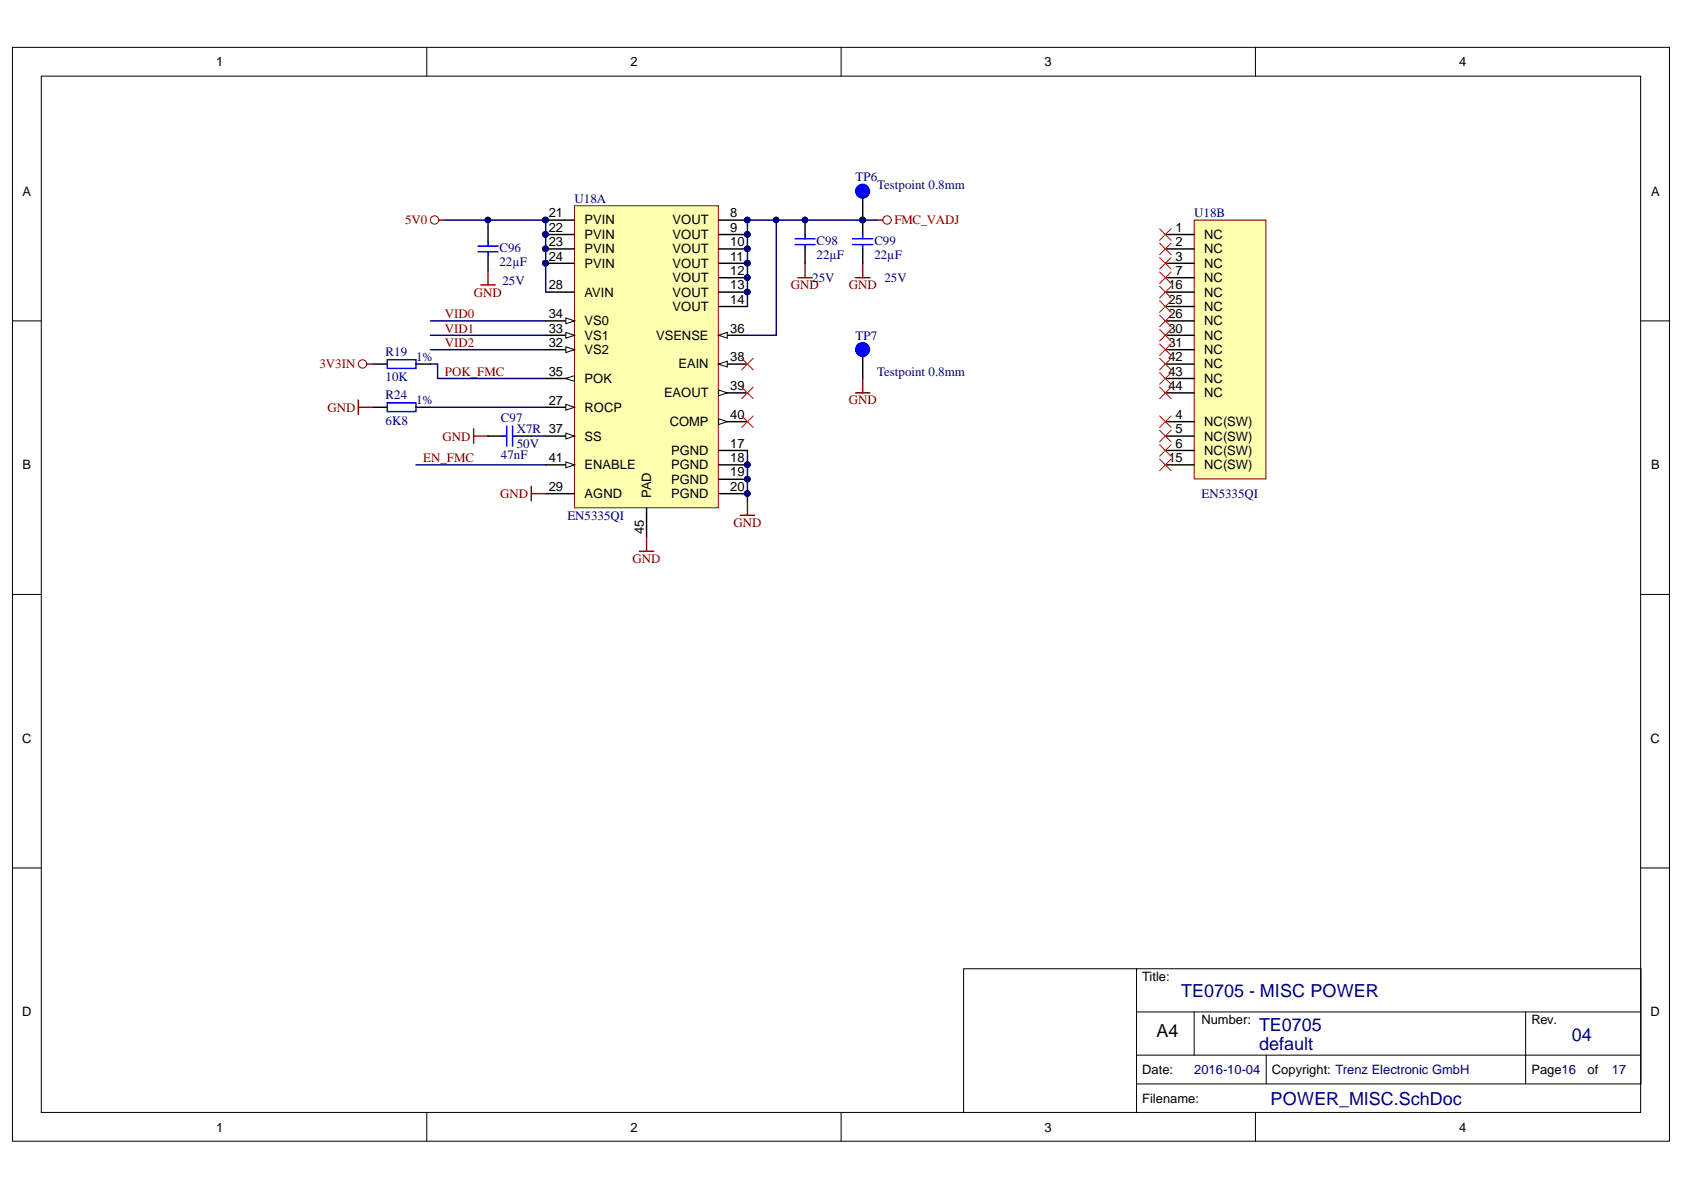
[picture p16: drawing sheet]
<svg xmlns="http://www.w3.org/2000/svg" width="297mm" height="210mm" viewBox="0 0 297 210" stroke-linecap="round" stroke-linejoin="round" font-family="sans-serif">
<defs><g id="words">
<g font-size="3.2" fill="#000080">
<text x="208.4" y="175.8">TE0705 - MISC POWER</text>
<text x="222.1" y="185.2">default</text>
<text x="222.1" y="181.9">TE0705</text>
<text x="277.2" y="183.6">04</text>
<text x="224.1" y="194.8">POWER_MISC.SchDoc</text>
</g>
<text font-size="3.2" x="204" y="182.9">A4</text>
<g font-size="2.3">
<text x="38.1" y="11.7">1</text>
<text x="111.2" y="11.7">2</text>
<text x="184.3" y="11.7">3</text>
<text x="257.4" y="11.7">4</text>
<text x="4" y="34.5">A</text>
<text x="291.2" y="34.5">A</text>
<text x="96.8" y="38.3">21</text>
<text x="96.8" y="40.9">22</text>
<text x="103.1" y="39.6">PVIN</text>
<text x="118.7" y="39.6">VOUT</text>
<text x="128.8" y="38.3">8</text>
<text x="128.8" y="40.9">9</text>
<text x="207.4" y="40.9">1</text>
<text x="96.8" y="43.4">23</text>
<text x="96.8" y="46">24</text>
<text x="103.1" y="42.2">PVIN</text>
<text x="103.1" y="44.7">PVIN</text>
<text x="103.1" y="47.2">PVIN</text>
<text x="118.7" y="42.2">VOUT</text>
<text x="118.7" y="44.7">VOUT</text>
<text x="118.7" y="47.2">VOUT</text>
<text x="128.8" y="43.4">10</text>
<text x="128.8" y="46">11</text>
<text x="207.4" y="43.4">2</text>
<text x="207.4" y="46">3</text>
<text x="212.4" y="42.2">NC</text>
<text x="212.4" y="44.7">NC</text>
<text x="212.4" y="47.2">NC</text>
<text x="96.8" y="51">28</text>
<text x="103.1" y="52.3">AVIN</text>
<text x="118.7" y="49.8">VOUT</text>
<text x="118.7" y="52.3">VOUT</text>
<text x="128.8" y="48.5">12</text>
<text x="128.8" y="51">13</text>
<text x="128.8" y="53.6">14</text>
<text x="206.1" y="51">16</text>
<text x="206.1" y="53.6">25</text>
<text x="207.4" y="48.5">7</text>
<text x="212.4" y="49.8">NC</text>
<text x="212.4" y="52.3">NC</text>
<text x="96.8" y="58.7">33</text>
<text x="96.8" y="56.1">34</text>
<text x="103.1" y="59.9">VS1</text>
<text x="103.1" y="57.4">VS0</text>
<text x="115.7" y="59.9">VSENSE</text>
<text x="118.7" y="54.8">VOUT</text>
<text x="128.8" y="58.7">36</text>
<text x="206.1" y="56.1">26</text>
<text x="206.1" y="58.7">30</text>
<text x="212.4" y="54.8">NC</text>
<text x="212.4" y="57.4">NC</text>
<text x="212.4" y="59.9">NC</text>
<text x="96.8" y="61.2">32</text>
<text x="103.1" y="62.5">VS2</text>
<text x="119.7" y="65">EAIN</text>
<text x="128.8" y="63.7">38</text>
<text x="206.1" y="61.2">31</text>
<text x="206.1" y="63.7">42</text>
<text x="212.4" y="62.5">NC</text>
<text x="212.4" y="65">NC</text>
<text x="96.8" y="71.4">27</text>
<text x="96.8" y="66.3">35</text>
<text x="103.1" y="67.6">POK</text>
<text x="117.1" y="70.1">EAOUT</text>
<text x="128.8" y="68.8">39</text>
<text x="206.1" y="66.3">43</text>
<text x="206.1" y="68.8">44</text>
<text x="212.4" y="67.6">NC</text>
<text x="212.4" y="70.1">NC</text>
<text x="103.1" y="72.6">ROCP</text>
<text x="103.1" y="77.7">SS</text>
<text x="118.1" y="75.2">COMP</text>
<text x="128.8" y="73.9">40</text>
<text x="207.4" y="73.9">4</text>
<text x="207.4" y="76.4">5</text>
<text x="212.4" y="75.2">NC(SW)</text>
<text x="212.4" y="77.7">NC(SW)</text>
<text x="4" y="82.8">B</text>
<text x="96.8" y="81.5">41</text>
<text x="103.1" y="82.8">ENABLE</text>
<text x="118.4" y="80.2">PGND</text>
<text x="118.4" y="82.8">PGND</text>
<text x="128.8" y="79">17</text>
<text x="128.8" y="81.5">18</text>
<text x="206.1" y="81.5">15</text>
<text x="207.4" y="79">6</text>
<text x="212.4" y="80.2">NC(SW)</text>
<text x="212.4" y="82.8">NC(SW)</text>
<text x="291.2" y="82.8">B</text>
<text x="96.8" y="86.6">29</text>
<text x="103.1" y="87.9">AGND</text>
<text x="114.8" y="87.9" transform="rotate(-90 114.8 87.9)">PAD</text>
<text x="118.4" y="85.3">PGND</text>
<text x="118.4" y="87.9">PGND</text>
<text x="128.8" y="84">19</text>
<text x="128.8" y="86.6">20</text>
<text x="113.6" y="94.2" transform="rotate(-90 113.6 94.2)">45</text>
<text x="3.9" y="131">C</text>
<text x="291.1" y="131">C</text>
<text x="201.5" y="173">Title:</text>
<text x="3.9" y="179.3">D</text>
<text x="291.1" y="179.3">D</text>
<text x="211.9" y="180.6">Number:</text>
<text x="270.1" y="180.6">Rev.</text>
<text x="201.5" y="189.4">Date:</text>
<text x="224.4" y="189.4">Copyright: Trenz Electronic GmbH</text>
<text x="270.1" y="189.4">Page16</text>
<text x="280" y="189.4">of</text>
<text x="201.5" y="194.5">Filename:</text>
<text x="38.1" y="199.6">1</text>
<text x="111.2" y="199.6">2</text>
<text x="184.3" y="199.6">3</text>
<text x="257.4" y="199.6">4</text>
</g>
<g font-size="2.3" fill="#000080">
<text x="101.4" y="35.8">U18A</text>
<text x="150.9" y="32">TP6</text>
<text x="154.7" y="33.3">Testpoint 0.8mm</text>
<text x="210.7" y="38.3">U18B</text>
<text x="88.1" y="44.4">C96</text>
<text x="88.1" y="46.9">22µF</text>
<text x="144" y="43.1">C98</text>
<text x="144" y="45.7">22µF</text>
<text x="154.2" y="43.1">C99</text>
<text x="154.2" y="45.7">22µF</text>
<text x="88.6" y="50.3">25V</text>
<text x="143.3" y="49.7">25V</text>
<text x="156" y="49.7">25V</text>
<text x="150.9" y="59.9">TP7</text>
<text x="68" y="62.7">R19</text>
<text x="73.4" y="63.7">1%</text>
<text x="68" y="70.3">R24</text>
<text x="68" y="67.3">10K</text>
<text x="73.4" y="71.3">1%</text>
<text x="154.7" y="66.3">Testpoint 0.8mm</text>
<text x="68" y="74.9">6K8</text>
<text x="88.4" y="74.4">C97</text>
<text x="91.2" y="76.4">X7R 37</text>
<text x="88.4" y="81">47nF</text>
<text x="91.2" y="79">50V</text>
<text x="211.9" y="87.9">EN5335QI</text>
<text x="100.1" y="91.7">EN5335QI</text>
<text x="210.7" y="189.4">2016-10-04</text>
<text x="284.3" y="189.4">17</text>
</g>
<g font-size="2.3" fill="#800000">
<text x="71.4" y="39.6">5V0</text>
<text x="157.8" y="39.6">FMC_VADJ</text>
<text x="83.6" y="52.3">GND</text>
<text x="139.5" y="51">GND</text>
<text x="149.7" y="51">GND</text>
<text x="78.5" y="56.1">VID0</text>
<text x="78.5" y="58.7">VID1</text>
<text x="56.3" y="65">3V3IN</text>
<text x="78.5" y="61.2">VID2</text>
<text x="78.5" y="66.3">POK_FMC</text>
<text x="149.7" y="71.3">GND</text>
<text x="57.7" y="72.6">GND</text>
<text x="78" y="77.7">GND</text>
<text x="74.7" y="81.5">EN_FMC</text>
<text x="88.2" y="87.9">GND</text>
<text x="129.4" y="92.9">GND</text>
<text x="111.5" y="99.3">GND</text>
</g>
</g></defs>
<g fill="#fff" stroke="#000" stroke-width=".18">
<path d="M2.2 8.4h292.3v192.9h-292.3z"/>
<path d="M7.3 13.4h282.1v182.8h-282.1z"/>
</g>
<g fill="none" stroke="#000" stroke-width=".18">
<path d="M75.3 8.4v5M148.4 8.4v5M221.4 8.4v5M2.2 56.6h5.1M289.4 56.6h5.1M2.2 104.9h5.1M289.4 104.9h5.1M2.2 153.1h5.1M289.4 153.1h5.1M200.5 170.9h88.9v20.3h-88.9zM200.5 170.9h-30.5v25.4M200.5 178.5h88.9"/>
<path d="M210.6 178.5v7.6h-10.1M269.1 178.5v12.7M75.3 196.3v5.1M148.4 196.3v5.1M200.5 191.2v5.1M210.6 186.1h78.8M221.4 196.3v5.1M223.4 186.1v5.1"/>
</g>
<g fill="none" stroke="#800000" stroke-width=".18">
<circle cx="76.7" cy="38.8" r=".74"/>
<circle cx="156.5" cy="38.8" r=".74"/>
</g>
<path d="M77.4 38.8h1.1M154.7 38.8h1" fill="none" stroke="#800000" stroke-width=".25"/>
<path d="M75.9 56.6h20.4M75.9 59.1h20.4M75.9 61.7h20.4" fill="none" stroke="#000080" stroke-width=".25"/>
<path d="M101.3 36.3h25.4v53.3h-25.4z" fill="#ffffb0" stroke="#800000" stroke-width=".18"/>
<g fill="none" stroke="#000" stroke-width=".25">
<path d="M96.3 38.8h5M126.8 38.8h5M96.3 41.4h5M96.3 43.9h5M96.3 46.4h5M126.8 41.4h5M126.8 43.9h5M126.8 46.4h5M126.8 49h5M126.8 51.5h5M126.8 54.1h5M96.3 71.8h5"/>
<path d="M126.8 79.5h5M126.8 82h5M126.8 84.5h5M126.8 87.1h5"/>
</g>
<g fill="#000080" stroke="#000080" stroke-width=".18">
<circle cx="131.8" cy="38.8" r=".48"/>
<circle cx="131.8" cy="41.3" r=".48"/>
<circle cx="131.8" cy="43.9" r=".48"/>
<circle cx="131.8" cy="46.4" r=".48"/>
<circle cx="131.8" cy="49" r=".48"/>
<circle cx="131.8" cy="51.5" r=".48"/>
<circle cx="131.8" cy="82" r=".48"/>
<circle cx="131.8" cy="84.5" r=".48"/>
<circle cx="131.8" cy="87.1" r=".48"/>
<circle cx="96.2" cy="38.8" r=".49"/>
<circle cx="96.2" cy="41.3" r=".49"/>
<circle cx="96.2" cy="43.9" r=".49"/>
<circle cx="96.2" cy="46.4" r=".49"/>
</g>
<path d="M99.8 71.3l1.5 .5-1.5 .5z" fill="#fff"/>
<path d="M99.8 71.3l1.5 .5-1.5 .5z" fill="none" stroke="#000" stroke-width=".18"/>
<path d="M96.3 51.5h5M96.3 61.7h5M96.3 87.1h5" fill="none" stroke="#000" stroke-width=".25"/>
<path d="M99.8 61.2l1.5 .5-1.5 .5z" fill="#fff"/>
<path d="M99.8 61.2l1.5 .5-1.5 .5z" fill="none" stroke="#000" stroke-width=".18"/>
<path d="M96.3 59.1h5" fill="none" stroke="#000" stroke-width=".25"/>
<path d="M99.8 58.6l1.5 .5-1.5 .5z" fill="#fff"/>
<path d="M99.8 58.6l1.5 .5-1.5 .5z" fill="none" stroke="#000" stroke-width=".18"/>
<path d="M96.3 56.6h5" fill="none" stroke="#000" stroke-width=".25"/>
<path d="M99.8 56.1l1.5 .5-1.5 .5z" fill="#fff"/>
<path d="M99.8 56.1l1.5 .5-1.5 .5z" fill="none" stroke="#000" stroke-width=".18"/>
<path d="M96.3 66.8h5" fill="none" stroke="#000" stroke-width=".25"/>
<path d="M99.8 66.8l1.5-.5v1z" fill="#fff"/>
<path d="M99.8 66.8l1.5-.5v1z" fill="none" stroke="#000" stroke-width=".18"/>
<path d="M126.8 59.1h5" fill="none" stroke="#000" stroke-width=".25"/>
<path d="M126.8 59.1l1.5-.5v1z" fill="#fff"/>
<path d="M126.8 59.1l1.5-.5v1z" fill="none" stroke="#000" stroke-width=".18"/>
<path d="M96.3 76.9h5" fill="none" stroke="#000" stroke-width=".25"/>
<path d="M99.8 76.4l1.5 .5-1.5 .5z" fill="#fff"/>
<path d="M99.8 76.4l1.5 .5-1.5 .5z" fill="none" stroke="#000" stroke-width=".18"/>
<path d="M126.8 64.2h5" fill="none" stroke="#000" stroke-width=".25"/>
<path d="M126.8 64.2l1.5-.5v1z" fill="#fff"/>
<path d="M126.8 64.2l1.5-.5v1z" fill="none" stroke="#000" stroke-width=".18"/>
<path d="M126.8 69.3h5" fill="none" stroke="#000" stroke-width=".25"/>
<path d="M126.8 68.8l1.5 .5-1.5 .5z" fill="#fff"/>
<path d="M126.8 68.8l1.5 .5-1.5 .5z" fill="none" stroke="#000" stroke-width=".18"/>
<path d="M126.8 74.4h5" fill="none" stroke="#000" stroke-width=".25"/>
<path d="M126.8 73.9l1.5 .5-1.5 .5z" fill="#fff"/>
<path d="M126.8 73.9l1.5 .5-1.5 .5z" fill="none" stroke="#000" stroke-width=".18"/>
<path d="M96.3 82h5" fill="none" stroke="#000" stroke-width=".25"/>
<path d="M99.8 81.5l1.5 .5-1.5 .5z" fill="#fff"/>
<path d="M99.8 81.5l1.5 .5-1.5 .5z" fill="none" stroke="#000" stroke-width=".18"/>
<g fill="none" stroke="#000" stroke-width=".25">
<path d="M142 38.8v2.6M152.2 38.8v2.6M86.1 40.1v2.5M86.1 45.2v2.5M142 43.9v2.5M152.2 43.9v2.5M65.7 71.8h2.6M65.7 64.2h2.6M73.4 71.8h2.5M73.4 64.2h2.5M86.1 76.9h2.5M91.2 76.9h2.5"/>
<path d="M114 89.6v5.1"/>
</g>
<g fill="#000080" stroke="#000080" stroke-width=".18">
<circle cx="131.8" cy="38.8" r=".48"/>
<circle cx="131.8" cy="41.3" r=".48"/>
<circle cx="131.8" cy="43.9" r=".48"/>
<circle cx="131.8" cy="46.4" r=".48"/>
<circle cx="131.8" cy="49" r=".48"/>
<circle cx="131.8" cy="51.5" r=".48"/>
<circle cx="131.8" cy="82" r=".48"/>
<circle cx="131.8" cy="84.5" r=".48"/>
<circle cx="131.8" cy="87.1" r=".48"/>
<circle cx="96.2" cy="38.8" r=".49"/>
<circle cx="96.2" cy="41.3" r=".49"/>
<circle cx="96.2" cy="43.9" r=".49"/>
<circle cx="96.2" cy="46.4" r=".49"/>
<circle cx="86.1" cy="38.8" r=".49"/>
<circle cx="136.9" cy="38.8" r=".48"/>
<circle cx="142" cy="38.8" r=".48"/>
<circle cx="152.2" cy="38.8" r=".48"/>
</g>
<path d="M78.5 38.8h17.8v12.7M86.1 38.8v1.3M136.9 38.8v20.3h-5.1M75.9 64.2h1.3v2.6h19.1M75.9 71.8h20.4M93.7 76.9h2.6M131.8 79.5v8.8M73.4 82h22.9" fill="none" stroke="#000080" stroke-width=".25"/>
<g fill="none" stroke="#800000" stroke-width=".25">
<path d="M84.8 50.3h2.6M86.1 47.7v2.6M140.7 49h2.6M142 46.4v2.6M150.9 49h2.5M152.2 46.4v2.6M63.2 70.6v2.5M63.2 71.8h2.5M64.7 64.2h1M83.5 75.6v2.6M83.5 76.9h2.6M93.7 85.8v2.5"/>
<path d="M93.7 87.1h2.6M112.8 97.2h2.5M114 94.7v2.5M130.6 90.9h2.5M131.8 88.3v2.6"/>
</g>
<g fill="none" stroke="#00f" stroke-width=".25">
<path d="M84.3 44.4h3.6M84.3 43.4h3.6M86.1 42.6v.8M86.1 44.4v.8M140.2 43.1h3.6M140.2 42.1h3.6M142 41.4v.7M142 43.1v.8M150.4 43.1h3.6M150.4 42.1h3.6M152.2 41.4v.7M152.2 43.1v.8"/>
<path d="M68.3 71.1h5.1v1.5h-5.1zM68.3 63.5h5.1v1.5h-5.1zM88.6 76.9h.8M89.4 75.1v3.6M90.4 75.1v3.6M90.4 76.9h.8"/>
</g>
<circle cx="63.9" cy="64.2" r=".74" fill="none" stroke="#800000" stroke-width=".18"/>
<path d="M210.6 38.8h12.7v45.7h-12.7z" fill="#ffffb0" stroke="#800000" stroke-width=".18"/>
<g fill="none" stroke="#000" stroke-width=".25">
<path d="M152.2 33.7v5.1M205.6 41.4h5M205.6 43.9h5M205.6 46.4h5M205.6 49h5M205.6 51.5h5M205.6 54.1h5M205.6 56.6h5M205.6 59.1h5M152.2 61.7v5.1M205.6 74.4h5M205.6 76.9h5"/>
<path d="M205.6 79.5h5M205.6 61.7h5M205.6 64.2h5M205.6 66.8h5M205.6 69.3h5M205.6 82h5"/>
</g>
<g fill="none" stroke="#f00" stroke-width=".18">
<path d="M204.5 40.3l2.1 2.1M204.5 42.9l2.1 2M204.5 45.4l2.1 2.1M204.5 48l2.1 2M204.5 50.5l2.1 2M204.5 53l2.1 2.1M204.5 55.6l2.1 2M204.5 58.1l2.1 2.1M206.6 40.3l-2.1 2.1M206.6 42.9l-2.1 2M206.6 45.4l-2.1 2.1M206.6 48l-2.1 2"/>
<path d="M206.6 50.5l-2.1 2M206.6 53l-2.1 2.1M206.6 55.6l-2.1 2M206.6 58.1l-2.1 2.1M130.8 63.2l2.1 2M130.8 68.3l2.1 2M130.8 73.4l2.1 2M132.9 63.2l-2.1 2M132.9 68.3l-2.1 2M132.9 73.4l-2.1 2M204.5 60.7l2.1 2M204.5 63.2l2.1 2"/>
<path d="M204.5 65.7l2.1 2.1M204.5 68.3l2.1 2M204.5 73.4l2.1 2M204.5 75.9l2.1 2M204.5 78.4l2.1 2.1M206.6 60.7l-2.1 2M206.6 63.2l-2.1 2M206.6 65.7l-2.1 2.1M206.6 68.3l-2.1 2M206.6 73.4l-2.1 2M206.6 75.9l-2.1 2M206.6 78.4l-2.1 2.1"/>
<path d="M204.5 81l2.1 2M206.6 81l-2.1 2"/>
</g>
<path d="M154.7 38.8h-22.9v15.3" fill="none" stroke="#000080" stroke-width=".25"/>
<g fill="#000080" stroke="#000080" stroke-width=".18">
<circle cx="131.8" cy="51.5" r=".48"/>
<circle cx="131.8" cy="49" r=".48"/>
<circle cx="131.8" cy="46.4" r=".48"/>
<circle cx="131.8" cy="43.9" r=".48"/>
<circle cx="131.8" cy="41.3" r=".48"/>
<circle cx="131.8" cy="38.8" r=".48"/>
<circle cx="136.9" cy="38.8" r=".48"/>
<circle cx="142" cy="38.8" r=".48"/>
<circle cx="152.2" cy="38.8" r=".48"/>
</g>
<g fill="#00f" stroke="#00f" stroke-width=".18">
<circle cx="152.2" cy="33.7" r="1.25"/>
<circle cx="152.2" cy="61.7" r="1.25"/>
</g>
<path d="M150.9 69.3h2.5M152.2 66.8v2.5" fill="none" stroke="#800000" stroke-width=".25"/>
<use href="#words"/>
</svg>
